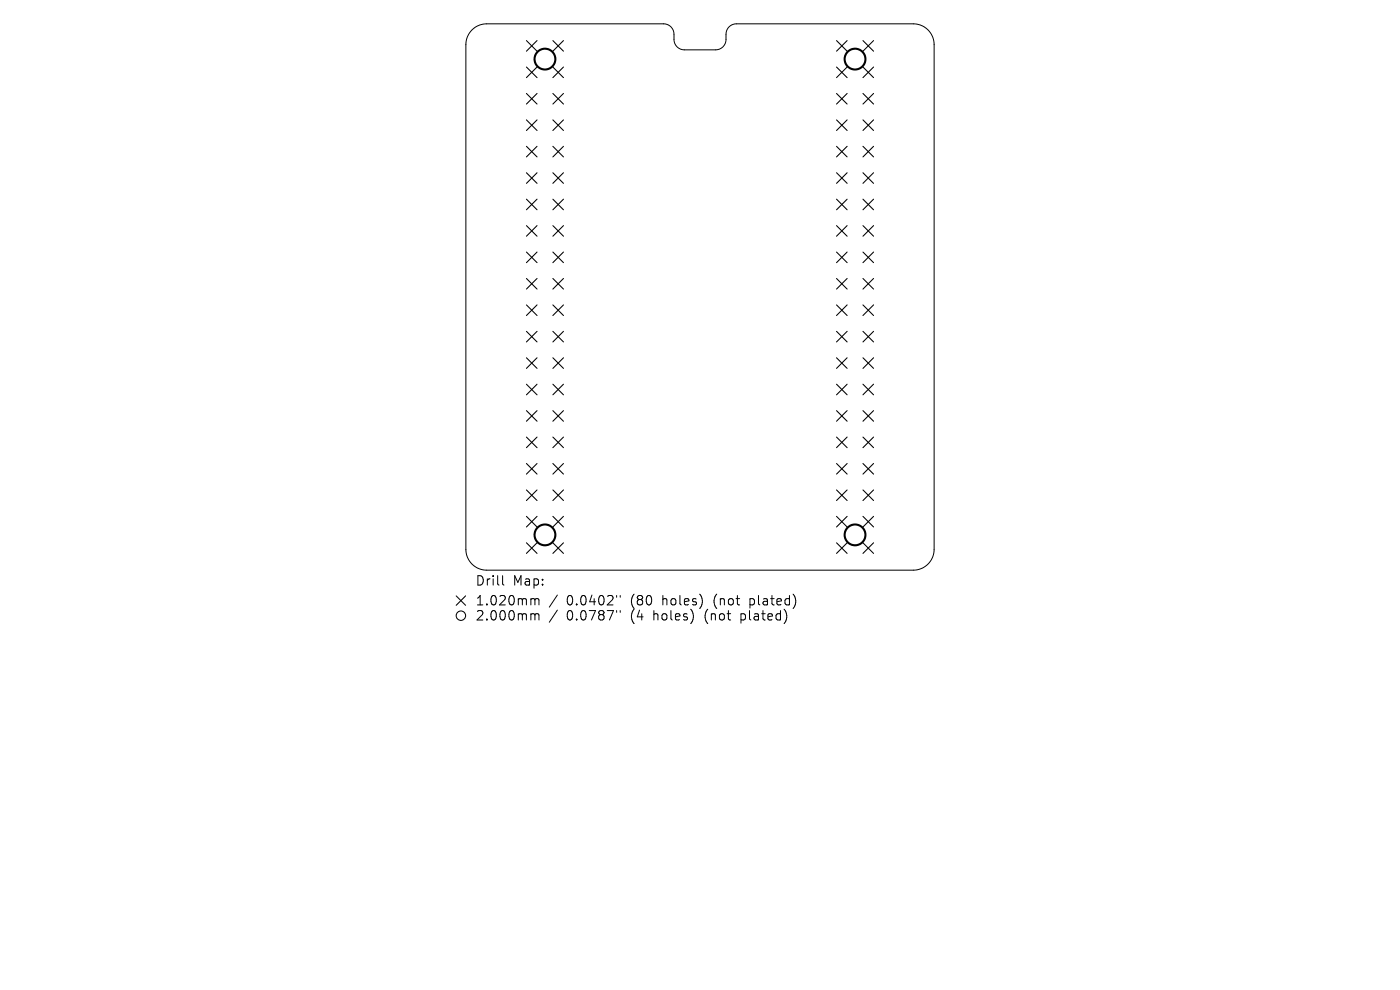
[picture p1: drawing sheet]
<svg xmlns="http://www.w3.org/2000/svg" width="297mm" height="210mm" viewBox="0 0 297 210" stroke-linecap="round" stroke-linejoin="round" font-family="sans-serif">
<defs><g id="words">
<g font-size="2.8">
<text x="100.8" y="124.5">Drill</text>
<text x="108.8" y="124.5">Map:</text>
<text x="100.8" y="128.7">1.020mm</text>
<text x="100.8" y="131.9">2.000mm</text>
<text x="120.2" y="128.7">0.0402&quot;</text>
<text x="120.2" y="131.9">0.0787&quot;</text>
<text x="133.9" y="128.7">(80</text>
<text x="133.9" y="131.9">(4</text>
<text x="138.9" y="131.9">holes)</text>
<text x="140.8" y="128.7">holes)</text>
<text x="150" y="131.9">(not</text>
<text x="151.9" y="128.7">(not</text>
<text x="157.8" y="131.9">plated)</text>
<text x="159.7" y="128.7">plated)</text>
</g>
</g></defs>
<g fill="none" stroke="#000" stroke-width=".21">
<path d="M100.1 6.3a4.4 4.4 0 0 1 3.1-1.2h37.6a2.21 2.21 0 0 1 2.2 2.2v1.1a2.21 2.21 0 0 0 2.2 2.2h6.6a2.21 2.21 0 0 0 2.2-2.2v-1.1a2.21 2.21 0 0 1 2.2-2.2h37.6a4.4 4.4 0 0 1 4.4 4.4v107a4.4 4.4 0 0 1-4.4 4.4h-90.6a4.4 4.4 0 0 1-4.4-4.4v-107a4.4 4.4 0 0 1 1.3-3.2zM106.6 122.1v1.7l.3 .3M112.9 127l.5 .1 .1 .2M112.9 130.2h.3l.3 .3M113.5 127.3l.3-.3 .4 .1 .1 1.2M113.5 127.3v1M113.5 130.5v1M113.5 130.5l.3-.3 .4 .1 .1 1.2M118.2 126.2l-1.7 2.6M118.2 129.4l-1.7 2.6M130.8 126.3v.4M130.8 129.5v.4"/>
<path d="M131.6 126.3v.4M131.6 129.5v.4"/>
</g>
<g fill="none" stroke="#000" stroke-width=".23">
<path d="M111.7 8.6l2.2 2.3M111.7 14.2l2.2 2.3M111.7 19.8l2.2 2.3M113.9 8.6l-2.2 2.3M113.9 14.2l-2.2 2.3M113.9 19.8l-2.2 2.3M117.3 14.2l2.2 2.3M117.3 19.8l2.2 2.3M117.3 8.6l2.2 2.3M119.5 8.6l-2.2 2.3M119.5 14.2l-2.2 2.3M119.5 19.8l-2.2 2.3"/>
<path d="M177.5 8.6l2.2 2.3M177.5 14.2l2.2 2.3M177.5 19.8l2.2 2.3M179.7 8.6l-2.2 2.3M179.7 14.2l-2.2 2.3M179.7 19.8l-2.2 2.3M183.1 14.2l2.2 2.3M183.1 19.8l2.2 2.3M183.1 8.6l2.2 2.3M185.3 8.6l-2.2 2.3M185.3 14.2l-2.2 2.3M185.3 19.8l-2.2 2.3"/>
<path d="M111.7 25.4l2.2 2.3M111.7 31l2.2 2.3M111.7 36.6l2.2 2.3M113.9 25.4l-2.2 2.3M113.9 31l-2.2 2.3M113.9 36.6l-2.2 2.3M117.3 25.4l2.2 2.3M117.3 31l2.2 2.3M117.3 36.6l2.2 2.3M119.5 25.4l-2.2 2.3M119.5 31l-2.2 2.3M119.5 36.6l-2.2 2.3"/>
<path d="M177.5 25.4l2.2 2.3M177.5 31l2.2 2.3M177.5 36.6l2.2 2.3M179.7 25.4l-2.2 2.3M179.7 31l-2.2 2.3M179.7 36.6l-2.2 2.3M183.1 25.4l2.2 2.3M183.1 31l2.2 2.3M183.1 36.6l2.2 2.3M185.3 25.4l-2.2 2.3M185.3 31l-2.2 2.3M185.3 36.6l-2.2 2.3"/>
<path d="M111.7 42.3l2.2 2.2M111.7 47.9l2.2 2.2M111.7 53.5l2.2 2.2M111.7 59.1l2.2 2.2M113.9 42.3l-2.2 2.2M113.9 47.9l-2.2 2.2M113.9 53.5l-2.2 2.2M113.9 59.1l-2.2 2.2M117.3 47.9l2.2 2.2M117.3 53.5l2.2 2.2M117.3 59.1l2.2 2.2M117.3 42.3l2.2 2.2"/>
<path d="M119.5 42.3l-2.2 2.2M119.5 47.9l-2.2 2.2M119.5 53.5l-2.2 2.2M119.5 59.1l-2.2 2.2M177.5 42.3l2.2 2.2M177.5 47.9l2.2 2.2M177.5 53.5l2.2 2.2M177.5 59.1l2.2 2.2M179.7 42.3l-2.2 2.2M179.7 47.9l-2.2 2.2M179.7 53.5l-2.2 2.2M179.7 59.1l-2.2 2.2"/>
<path d="M183.1 42.3l2.2 2.2M183.1 53.5l2.2 2.2M183.1 59.1l2.2 2.2M183.1 47.9l2.2 2.2M185.3 47.9l-2.2 2.2M185.3 53.5l-2.2 2.2M185.3 59.1l-2.2 2.2M185.3 42.3l-2.2 2.2M111.7 64.7l2.2 2.2M111.7 70.3l2.2 2.2M111.7 75.9l2.2 2.2M113.9 64.7l-2.2 2.2"/>
<path d="M113.9 70.3l-2.2 2.2M113.9 75.9l-2.2 2.2M117.3 64.7l2.2 2.2M117.3 70.3l2.2 2.2M117.3 75.9l2.2 2.2M119.5 64.7l-2.2 2.2M119.5 70.3l-2.2 2.2M119.5 75.9l-2.2 2.2M177.5 64.7l2.2 2.2M177.5 70.3l2.2 2.2M177.5 75.9l2.2 2.2M179.7 64.7l-2.2 2.2"/>
<path d="M179.7 70.3l-2.2 2.2M179.7 75.9l-2.2 2.2M183.1 64.7l2.2 2.2M183.1 70.3l2.2 2.2M183.1 75.9l2.2 2.2M185.3 64.7l-2.2 2.2M185.3 70.3l-2.2 2.2M185.3 75.9l-2.2 2.2M111.7 81.5l2.2 2.3M111.7 87.1l2.2 2.3M111.7 92.7l2.2 2.3M111.7 98.3l2.2 2.3"/>
<path d="M113.9 81.5l-2.2 2.3M113.9 87.1l-2.2 2.3M113.9 92.7l-2.2 2.3M113.9 98.3l-2.2 2.3M117.3 87.1l2.2 2.3M117.3 92.7l2.2 2.3M117.3 98.3l2.2 2.3M117.3 81.5l2.2 2.3M119.5 81.5l-2.2 2.3M119.5 87.1l-2.2 2.3M119.5 92.7l-2.2 2.3M119.5 98.3l-2.2 2.3"/>
<path d="M177.5 81.5l2.2 2.3M177.5 87.1l2.2 2.3M177.5 92.7l2.2 2.3M177.5 98.3l2.2 2.3M179.7 81.5l-2.2 2.3M179.7 87.1l-2.2 2.3M179.7 92.7l-2.2 2.3M179.7 98.3l-2.2 2.3M183.1 81.5l2.2 2.3M183.1 98.3l2.2 2.3M183.1 87.1l2.2 2.3M183.1 92.7l2.2 2.3"/>
<path d="M185.3 81.5l-2.2 2.3M185.3 87.1l-2.2 2.3M185.3 92.7l-2.2 2.3M185.3 98.3l-2.2 2.3M111.7 103.9l2.2 2.3M111.7 109.5l2.2 2.3M111.7 115.1l2.2 2.3M113.9 103.9l-2.2 2.3M113.9 109.5l-2.2 2.3M113.9 115.1l-2.2 2.3M117.3 103.9l2.2 2.3M117.3 109.5l2.2 2.3"/>
<path d="M117.3 115.1l2.2 2.3M119.5 103.9l-2.2 2.3M119.5 109.5l-2.2 2.3M119.5 115.1l-2.2 2.3M177.5 103.9l2.2 2.3M177.5 109.5l2.2 2.3M177.5 115.1l2.2 2.3M179.7 103.9l-2.2 2.3M179.7 109.5l-2.2 2.3M179.7 115.1l-2.2 2.3M183.1 103.9l2.2 2.3M183.1 109.5l2.2 2.3"/>
<path d="M183.1 115.1l2.2 2.3M185.3 103.9l-2.2 2.3M185.3 109.5l-2.2 2.3M185.3 115.1l-2.2 2.3"/>
</g>
<g fill="none" stroke="#000" stroke-width=".44">
<circle cx="115.6" cy="12.5" r="2.21"/>
<circle cx="181.4" cy="12.5" r="2.21"/>
<circle cx="115.6" cy="113.5" r="2.21"/>
<circle cx="181.4" cy="113.5" r="2.21"/>
</g>
<g fill="none" stroke="#000" stroke-width=".22">
<path d="M96.8 126.4l2 2M98.8 126.4l-2 2"/>
<circle cx="97.8" cy="130.6" r="1"/>
</g>
<use href="#words"/>
</svg>
